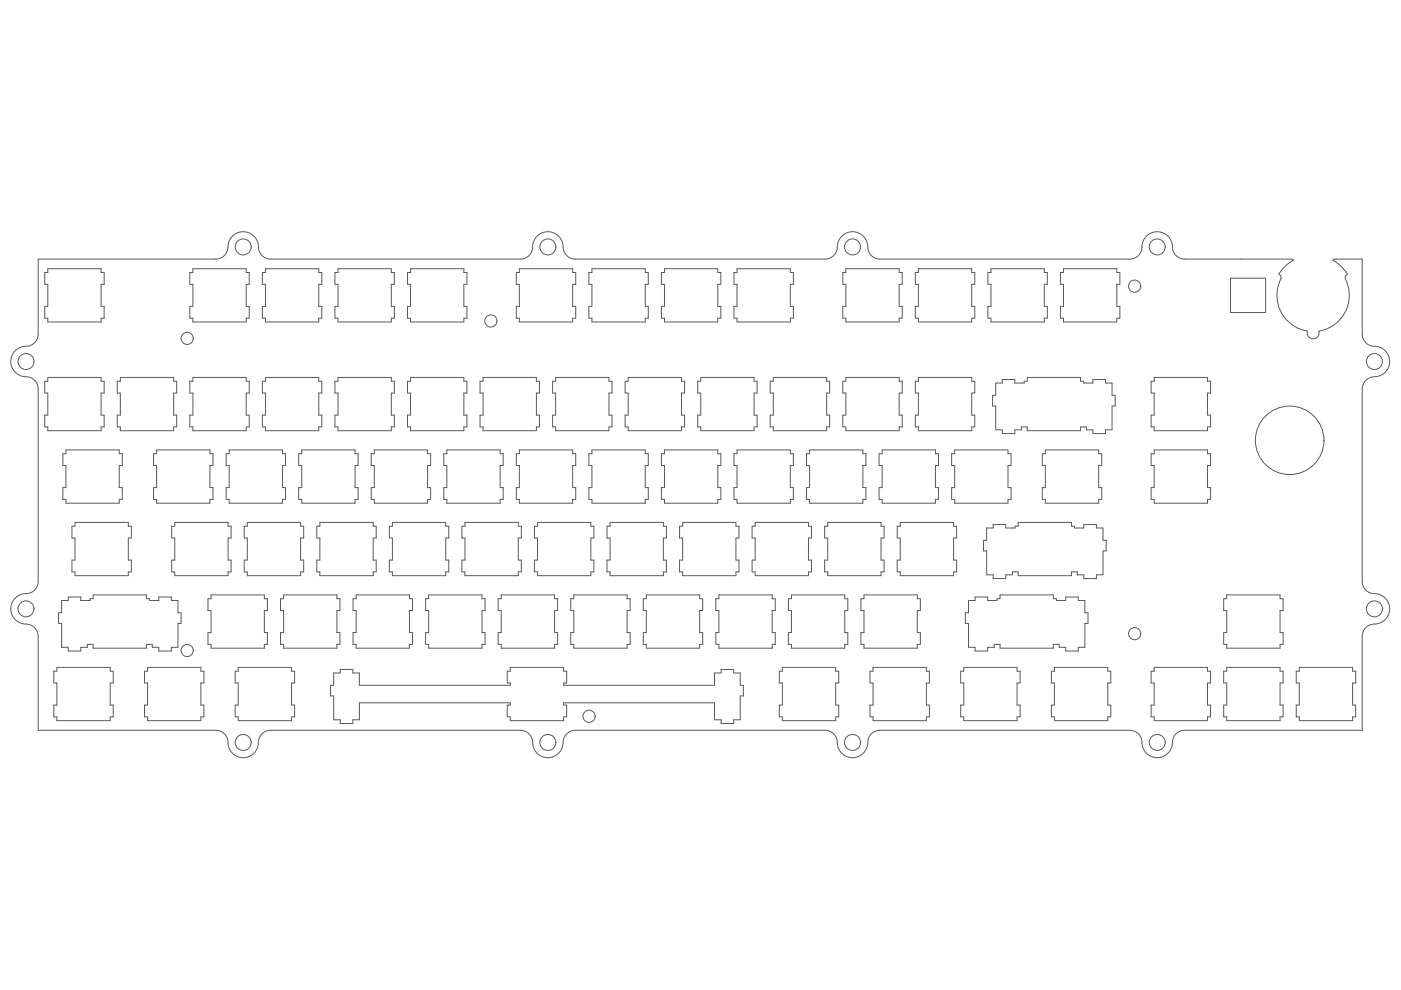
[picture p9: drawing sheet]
<svg xmlns="http://www.w3.org/2000/svg" width="297mm" height="210mm" viewBox="0 0 297 210" stroke-linecap="round" stroke-linejoin="round" font-family="sans-serif">
<g fill="none" stroke="#5a5a5a" stroke-width=".21">
<path d="M8.1 54.9h38.2a2.81 2.81 0 0 0 2.1-3.2 3.2 3.2 0 0 1 3.5-2.6 3.2 3.2 0 0 1 2.9 3.3 2.58 2.58 0 0 0 2.6 2.5h53.5a2.81 2.81 0 0 0 2.1-3.2 3.2 3.2 0 0 1 3.5-2.6 3.2 3.2 0 0 1 2.9 3.3 2.58 2.58 0 0 0 2.6 2.5h53.5a2.81 2.81 0 0 0 2.1-3.2 3.2 3.2 0 0 1 3.5-2.6 3.2 3.2 0 0 1 2.9 3.3 2.58 2.58 0 0 0 2.6 2.5h53.5a2.81 2.81 0 0 0 2.1-3.2 3.2 3.2 0 0 1 3.5-2.6 3.2 3.2 0 0 1 2.9 3.3 2.58 2.58 0 0 0 2.6 2.5h22.8l.2 .3-1.9 1.5-1.1 1.4 .4 .4v.6l-.2 .4a7.7 7.7 0 0 0 5.8 10.7 1.27 1.27 0 0 0 1.2 1.6 1.27 1.27 0 0 0 1.2-1.6 7.7 7.7 0 0 0 5.6-11.1v-.6l.5-.4-1.2-1.4-1.9-1.5 .2-.3h6v15.9a2.78 2.78 0 0 0 3.3 2.7 3.2 3.2 0 0 1 2.5 3.5 3.2 3.2 0 0 1-3.2 2.9 2.58 2.58 0 0 0-2.6 2.6l.1 41.4a2.82 2.82 0 0 0 3.2 2 3.2 3.2 0 0 1 2.5 3.5 3.2 3.2 0 0 1-3.2 2.9 2.58 2.58 0 0 0-2.6 2.6v19.9h-37.6a2.78 2.78 0 0 0-2.7 3.3 3.2 3.2 0 0 1-3.5 2.5 3.2 3.2 0 0 1-2.9-3.2 2.58 2.58 0 0 0-2.6-2.6l-53.5 .1a2.81 2.81 0 0 0-2.1 3.2 3.2 3.2 0 0 1-3.5 2.5 3.2 3.2 0 0 1-2.9-3.2 2.58 2.58 0 0 0-2.6-2.6l-53.5 .1a2.81 2.81 0 0 0-2.1 3.2 3.2 3.2 0 0 1-3.5 2.5 3.2 3.2 0 0 1-2.9-3.2 2.58 2.58 0 0 0-2.6-2.6l-53.5 .1a2.81 2.81 0 0 0-2.1 3.2 3.2 3.2 0 0 1-3.5 2.5 3.2 3.2 0 0 1-2.9-3.2 2.58 2.58 0 0 0-2.6-2.6h-37.6v-19.9a2.78 2.78 0 0 0-3.2-2.6 3.2 3.2 0 0 1-2.6-3.5 3.2 3.2 0 0 1 3.2-2.9 2.58 2.58 0 0 0 2.6-2.6l-.1-41.4a2.82 2.82 0 0 0-3.1-2.1 3.2 3.2 0 0 1-2.6-3.5 3.2 3.2 0 0 1 3.2-2.9 2.58 2.58 0 0 0 2.6-2.6zM10.1 57h11.3v.8h.7v2.5h-.7v4.7h.7v2.5h-.7v.8h-11.3v-.8h-.6v-2.5h.6v-4.7h-.6v-2.5h.6zM40.9 57h11.3v.8h.6v2.5h-.6v4.7h.6v2.5h-.6v.8h-11.3v-.8h-.6v-2.5h.6v-4.7h-.6v-2.5h.6zM56.3 57h11.3v.8h.6v2.5h-.6v4.7h.6v2.5h-.6v.8h-11.3v-.8h-.7v-2.5h.7v-4.7h-.7v-2.5h.7zM71.7 57h11.3v.8h.6v2.5h-.6v4.7h.6v2.5h-.6v.8h-11.3v-.8h-.7v-2.5h.7v-4.7h-.7v-2.5h.7zM87 57h11.3v.8h.7v2.5h-.7v4.7h.7v2.5h-.7v.8h-11.3v-.8h-.6v-2.5h.6v-4.7h-.6v-2.5h.6zM110.1 57h11.3v.8h.7v2.5h-.7v4.7h.7v2.5h-.7v.8h-11.3v-.8h-.6v-2.5h.6v-4.7h-.6v-2.5h.6zM125.5 57h11.3v.8h.6v2.5h-.6v4.7h.6v2.5h-.6v.8h-11.3v-.8h-.6v-2.5h.6v-4.7h-.6v-2.5h.6zM140.9 57h11.3v.8h.6v2.5h-.6v4.7h.6v2.5h-.6v.8h-11.3v-.8h-.7v-2.5h.7v-4.7h-.7v-2.5h.7zM156.3 57h11.3v.8h.6v2.5h-.6v4.7h.6v2.5h-.6v.8h-11.3v-.8h-.7v-2.5h.7v-4.7h-.7v-2.5h.7zM179.3 57h11.3v.8h.7v2.5h-.7v4.7h.7v2.5h-.7v.8h-11.3v-.8h-.6v-2.5h.6v-4.7h-.6v-2.5h.6zM194.7 57h11.3v.8h.7v2.5h-.7v4.7h.7v2.5h-.7v.8h-11.3v-.8h-.6v-2.5h.6v-4.7h-.6v-2.5h.6z"/>
<path d="M210.1 57h11.3v.8h.7v2.5h-.7v4.7h.7v2.5h-.7v.8h-11.3v-.8h-.6v-2.5h.6v-4.7h-.6v-2.5h.6zM225.5 57h11.3v.8h.6v2.5h-.6v4.7h.6v2.5h-.6v.8h-11.3v-.8h-.7v-2.5h.7v-4.7h-.7v-2.5h.7zM260.9 59h7.4v7.3h-7.4zM10.1 80h11.3v.8h.7v2.5h-.7v4.7h.7v2.5h-.7v.8h-11.3v-.8h-.6v-2.5h.6v-4.7h-.6v-2.5h.6zM14 95.4h11.3v.8h.6v2.5h-.6v4.7h.6v2.5h-.6v.8h-11.3v-.8h-.7v-2.5h.7v-4.7h-.7v-2.5h.7zM25.5 80h11.3v.8h.7v2.5h-.7v4.7h.7v2.5h-.7v.8h-11.3v-.8h-.6v-2.5h.6v-4.7h-.6v-2.5h.6zM33.2 95.4h11.3v.8h.7v2.5h-.7v4.7h.7v2.5h-.7v.8h-11.3v-.8h-.6v-2.5h.6v-4.7h-.6v-2.5h.6zM40.9 80h11.3v.8h.6v2.5h-.6v4.7h.6v2.5h-.6v.8h-11.3v-.8h-.6v-2.5h.6v-4.7h-.6v-2.5h.6zM48.6 95.4h11.3v.8h.6v2.5h-.6v4.7h.6v2.5h-.6v.8h-11.3v-.8h-.7v-2.5h.7v-4.7h-.7v-2.5h.7zM56.3 80h11.3v.8h.6v2.5h-.6v4.7h.6v2.5h-.6v.8h-11.3v-.8h-.7v-2.5h.7v-4.7h-.7v-2.5h.7zM64 95.4h11.3v.8h.6v2.5h-.6v4.7h.6v2.5h-.6v.8h-11.3v-.8h-.7v-2.5h.7v-4.7h-.7v-2.5h.7zM71.7 80h11.3v.8h.6v2.5h-.6v4.7h.6v2.5h-.6v.8h-11.3v-.8h-.7v-2.5h.7v-4.7h-.7v-2.5h.7z"/>
<path d="M79.4 95.4h11.3v.8h.6v2.5h-.6v4.7h.6v2.5h-.6v.8h-11.3v-.8h-.7v-2.5h.7v-4.7h-.7v-2.5h.7zM87 80h11.3v.8h.7v2.5h-.7v4.7h.7v2.5h-.7v.8h-11.3v-.8h-.6v-2.5h.6v-4.7h-.6v-2.5h.6zM94.7 95.4h11.3v.8h.7v2.5h-.7v4.7h.7v2.5h-.7v.8h-11.3v-.8h-.6v-2.5h.6v-4.7h-.6v-2.5h.6zM102.4 80h11.3v.8h.7v2.5h-.7v4.7h.7v2.5h-.7v.8h-11.3v-.8h-.6v-2.5h.6v-4.7h-.6v-2.5h.6zM110.1 95.4h11.3v.8h.7v2.5h-.7v4.7h.7v2.5h-.7v.8h-11.3v-.8h-.6v-2.5h.6v-4.7h-.6v-2.5h.6zM117.8 80h11.3v.8h.7v2.5h-.7v4.7h.7v2.5h-.7v.8h-11.3v-.8h-.6v-2.5h.6v-4.7h-.6v-2.5h.6zM125.5 95.4h11.3v.8h.6v2.5h-.6v4.7h.6v2.5h-.6v.8h-11.3v-.8h-.6v-2.5h.6v-4.7h-.6v-2.5h.6zM133.2 80h11.3v.8h.6v2.5h-.6v4.7h.6v2.5h-.6v.8h-11.3v-.8h-.7v-2.5h.7v-4.7h-.7v-2.5h.7zM140.9 95.4h11.3v.8h.6v2.5h-.6v4.7h.6v2.5h-.6v.8h-11.3v-.8h-.7v-2.5h.7v-4.7h-.7v-2.5h.7zM148.6 80h11.3v.8h.6v2.5h-.6v4.7h.6v2.5h-.6v.8h-11.3v-.8h-.7v-2.5h.7v-4.7h-.7v-2.5h.7zM156.3 95.4h11.3v.8h.6v2.5h-.6v4.7h.6v2.5h-.6v.8h-11.3v-.8h-.7v-2.5h.7v-4.7h-.7v-2.5h.7zM164 80h11.3v.8h.6v2.5h-.6v4.7h.6v2.5h-.6v.8h-11.3v-.8h-.7v-2.5h.7v-4.7h-.7v-2.5h.7z"/>
<path d="M171.6 95.4h11.3v.8h.7v2.5h-.7v4.7h.7v2.5h-.7v.8h-11.3v-.8h-.6v-2.5h.6v-4.7h-.6v-2.5h.6zM179.3 80h11.3v.8h.7v2.5h-.7v4.7h.7v2.5h-.7v.8h-11.3v-.8h-.6v-2.5h.6v-4.7h-.6v-2.5h.6zM187 95.4h11.3v.8h.7v2.5h-.7v4.7h.7v2.5h-.7v.8h-11.3v-.8h-.6v-2.5h.6v-4.7h-.6v-2.5h.6zM194.7 80h11.3v.8h.7v2.5h-.7v4.7h.7v2.5h-.7v.8h-11.3v-.8h-.6v-2.5h.6v-4.7h-.6v-2.5h.6zM202.4 95.4h11.3v.8h.7v2.5h-.7v4.7h.7v2.5h-.7v.8h-11.3v-.8h-.6v-2.5h.6v-4.7h-.6v-2.5h.6zM211.1 81.2h1.4v-.7h2.7v.7h1.9v-.4h.7v-.8h11.3v.8h.6v.4h2v-.7h2.7v.7h1.4v2.6h.6v2.3h-.6v5h-1.4v.8h-2.7v-.8h-1.4v-.6h-1.2v.8h-11.3v-.8h-1.2v.6h-1.4v.8h-2.7v-.8h-1.4v-5h-.7v-2.3h.7zM221.6 95.4h11.3v.8h.7v2.5h-.7v4.7h.7v2.5h-.7v.8h-11.3v-.8h-.6v-2.5h.6v-4.7h-.6v-2.5h.6zM244.7 80h11.3v.8h.7v2.5h-.7v4.7h.7v2.5h-.7v.8h-11.3v-.8h-.6v-2.5h.6v-4.7h-.6v-2.5h.6zM244.7 95.4h11.3v.8h.7v2.5h-.7v4.7h.7v2.5h-.7v.8h-11.3v-.8h-.6v-2.5h.6v-4.7h-.6v-2.5h.6zM15.9 110.8h11.3v.8h.7v2.5h-.7v4.7h.7v2.5h-.7v.8h-11.3v-.8h-.6v-2.5h.6v-4.7h-.6v-2.5h.6zM37.1 110.8h11.3v.8h.6v2.5h-.6v4.7h.6v2.5h-.6v.8h-11.3v-.8h-.7v-2.5h.7v-4.7h-.7v-2.5h.7zM52.4 110.8h11.3v.8h.7v2.5h-.7v4.7h.7v2.5h-.7v.8h-11.3v-.8h-.6v-2.5h.6v-4.7h-.6v-2.5h.6z"/>
<path d="M67.8 110.8h11.3v.8h.7v2.5h-.7v4.7h.7v2.5h-.7v.8h-11.3v-.8h-.6v-2.5h.6v-4.7h-.6v-2.5h.6zM83.2 110.8h11.3v.8h.6v2.5h-.6v4.7h.6v2.5h-.6v.8h-11.3v-.8h-.6v-2.5h.6v-4.7h-.6v-2.5h.6zM98.6 110.8h11.3v.8h.6v2.5h-.6v4.7h.6v2.5h-.6v.8h-11.3v-.8h-.7v-2.5h.7v-4.7h-.7v-2.5h.7zM114 110.8h11.3v.8h.6v2.5h-.6v4.7h.6v2.5h-.6v.8h-11.3v-.8h-.7v-2.5h.7v-4.7h-.7v-2.5h.7zM129.3 110.8h11.3v.8h.7v2.5h-.7v4.7h.7v2.5h-.7v.8h-11.3v-.8h-.6v-2.5h.6v-4.7h-.6v-2.5h.6zM144.7 110.8h11.3v.8h.7v2.5h-.7v4.7h.7v2.5h-.7v.8h-11.3v-.8h-.6v-2.5h.6v-4.7h-.6v-2.5h.6zM160.1 110.8h11.3v.8h.7v2.5h-.7v4.7h.7v2.5h-.7v.8h-11.3v-.8h-.6v-2.5h.6v-4.7h-.6v-2.5h.6zM175.5 110.8h11.3v.8h.6v2.5h-.6v4.7h.6v2.5h-.6v.8h-11.3v-.8h-.7v-2.5h.7v-4.7h-.7v-2.5h.7zM190.9 110.8h11.3v.8h.6v2.5h-.6v4.7h.6v2.5h-.6v.8h-11.3v-.8h-.7v-2.5h.7v-4.7h-.7v-2.5h.7zM209.2 112h1.4v-.8h2.6v.8h2v-.4h.7v-.8h11.3v.8h.6v.4h2v-.8h2.7v.8h1.4v2.6h.6v2.2h-.6v5.1h-1.4v.8h-2.7v-.8h-1.4v-.6h-1.2v.8h-11.3v-.8h-1.3v.6h-1.4v.8h-2.6v-.8h-1.4v-5.1h-.7v-2.2h.7zM13.1 127.3h1.4v-.7h2.6v.7h2v-.4h.6v-.8h11.4v.8h.6v.4h2v-.7h2.6v.7h1.4v2.6h.7v2.3h-.7v5h-1.4v.8h-2.6v-.8h-1.4v-.6h-1.2v.8h-11.4v-.8h-1.2v.6h-1.4v.8h-2.6v-.8h-1.4v-5h-.7v-2.3h.7zM44.7 126.1h11.3v.8h.7v2.5h-.7v4.7h.7v2.5h-.7v.8h-11.3v-.8h-.6v-2.5h.6v-4.7h-.6v-2.5h.6z"/>
<path d="M60.1 126.1h11.3v.8h.7v2.5h-.7v4.7h.7v2.5h-.7v.8h-11.3v-.8h-.6v-2.5h.6v-4.7h-.6v-2.5h.6zM75.5 126.1h11.3v.8h.7v2.5h-.7v4.7h.7v2.5h-.7v.8h-11.3v-.8h-.6v-2.5h.6v-4.7h-.6v-2.5h.6zM90.9 126.1h11.3v.8h.6v2.5h-.6v4.7h.6v2.5h-.6v.8h-11.3v-.8h-.7v-2.5h.7v-4.7h-.7v-2.5h.7zM106.3 126.1h11.3v.8h.6v2.5h-.6v4.7h.6v2.5h-.6v.8h-11.3v-.8h-.7v-2.5h.7v-4.7h-.7v-2.5h.7zM121.7 126.1h11.3v.8h.6v2.5h-.6v4.7h.6v2.5h-.6v.8h-11.3v-.8h-.7v-2.5h.7v-4.7h-.7v-2.5h.7zM137 126.1h11.3v.8h.7v2.5h-.7v4.7h.7v2.5h-.7v.8h-11.3v-.8h-.6v-2.5h.6v-4.7h-.6v-2.5h.6zM152.4 126.1h11.3v.8h.7v2.5h-.7v4.7h.7v2.5h-.7v.8h-11.3v-.8h-.6v-2.5h.6v-4.7h-.6v-2.5h.6zM167.8 126.1h11.3v.8h.6v2.5h-.6v4.7h.6v2.5h-.6v.8h-11.3v-.8h-.6v-2.5h.6v-4.7h-.6v-2.5h.6zM183.2 126.1h11.3v.8h.6v2.5h-.6v4.7h.6v2.5h-.6v.8h-11.3v-.8h-.7v-2.5h.7v-4.7h-.7v-2.5h.7zM205.3 127.3h1.4v-.7h2.7v.7h2v-.4h.6v-.8h11.3v.8h.7v.4h2v-.7h2.6v.7h1.4v2.6h.7v2.3h-.7v5h-1.4v.8h-2.6v-.8h-1.4v-.6h-1.3v.8h-11.3v-.8h-1.2v.6h-1.4v.8h-2.7v-.8h-1.4v-5h-.6v-2.3h.6zM260.1 126.1h11.3v.8h.6v2.5h-.6v4.7h.6v2.5h-.6v.8h-11.3v-.8h-.7v-2.5h.7v-4.7h-.7v-2.5h.7zM12.1 141.5h11.3v.8h.6v2.5h-.6v4.7h.6v2.5h-.6v.8h-11.3v-.8h-.7v-2.5h.7v-4.7h-.7v-2.5h.7z"/>
<path d="M31.3 141.5h11.3v.8h.6v2.5h-.6v4.7h.6v2.5h-.6v.8h-11.3v-.8h-.7v-2.5h.7v-4.7h-.7v-2.5h.7zM50.5 141.5h11.3v.8h.7v2.5h-.7v4.7h.7v2.5h-.7v.8h-11.3v-.8h-.6v-2.5h.6v-4.7h-.6v-2.5h.6zM70.7 142.7h1.4v-.8h2.7v.8h1.4v2.6h32v-.5h-.7v-2.5h.7v-.8h11.3v.8h.6v2.5h-.6v.5h32v-2.6h1.4v-.8h2.7v.8h1.3v2.6h.7v2.3h-.7v5h-1.3v.8h-2.7v-.8h-1.4v-3.6h-32v.5h.6v2.5h-.6v.8h-11.3v-.8h-.7v-2.5h.7v-.5h-32v3.6h-1.4v.8h-2.7v-.8h-1.4v-5h-.6v-2.3h.6zM165.9 141.5h11.3v.8h.6v2.5h-.6v4.7h.6v2.5h-.6v.8h-11.3v-.8h-.7v-2.5h.7v-4.7h-.7v-2.5h.7zM185.1 141.5h11.3v.8h.7v2.5h-.7v4.7h.7v2.5h-.7v.8h-11.3v-.8h-.6v-2.5h.6v-4.7h-.6v-2.5h.6zM204.3 141.5h11.3v.8h.7v2.5h-.7v4.7h.7v2.5h-.7v.8h-11.3v-.8h-.6v-2.5h.6v-4.7h-.6v-2.5h.6zM223.6 141.5h11.3v.8h.6v2.5h-.6v4.7h.6v2.5h-.6v.8h-11.3v-.8h-.7v-2.5h.7v-4.7h-.7v-2.5h.7zM244.7 141.5h11.3v.8h.7v2.5h-.7v4.7h.7v2.5h-.7v.8h-11.3v-.8h-.6v-2.5h.6v-4.7h-.6v-2.5h.6zM260.1 141.5h11.3v.8h.6v2.5h-.6v4.7h.6v2.5h-.6v.8h-11.3v-.8h-.7v-2.5h.7v-4.7h-.7v-2.5h.7zM275.5 141.5h11.3v.8h.6v2.5h-.6v4.7h.6v2.5h-.6v.8h-11.3v-.8h-.7v-2.5h.7v-4.7h-.7v-2.5h.7z"/>
<circle cx="51.6" cy="52.4" r="1.7"/>
<circle cx="116.2" cy="52.4" r="1.7"/>
<circle cx="180.8" cy="52.4" r="1.7"/>
<circle cx="245.4" cy="52.4" r="1.7"/>
<circle cx="5.5" cy="76.6" r="1.7"/>
<circle cx="39.7" cy="71.7" r="1.29"/>
<circle cx="104.1" cy="68.1" r="1.29"/>
<circle cx="240.6" cy="60.7" r="1.29"/>
<circle cx="291.4" cy="76.6" r="1.7"/>
<circle cx="273.4" cy="93.4" r="7.3"/>
<circle cx="5.5" cy="129.1" r="1.7"/>
<circle cx="39.7" cy="137.9" r="1.29"/>
<circle cx="240.6" cy="134.3" r="1.29"/>
<circle cx="291.4" cy="129.1" r="1.7"/>
<circle cx="51.6" cy="157.4" r="1.7"/>
<circle cx="116.2" cy="157.4" r="1.7"/>
<circle cx="124.9" cy="151.9" r="1.29"/>
<circle cx="180.8" cy="157.4" r="1.7"/>
<circle cx="245.4" cy="157.4" r="1.7"/>
</g>
</svg>
